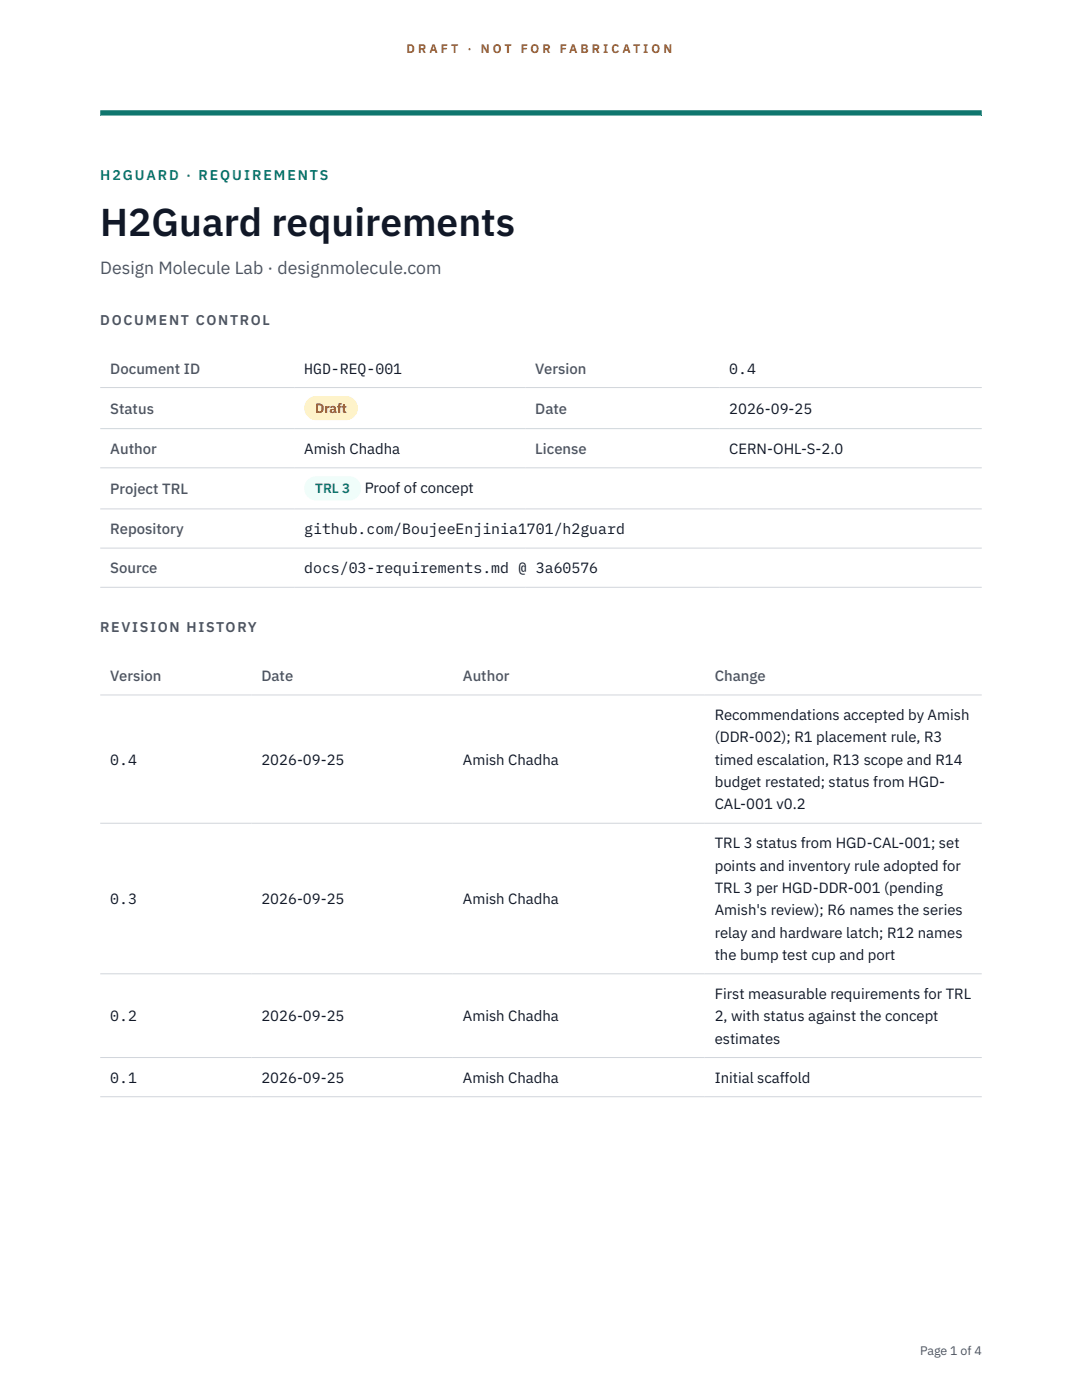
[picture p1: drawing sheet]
<svg xmlns="http://www.w3.org/2000/svg" width="216mm" height="279mm" viewBox="0 0 216 279" stroke-linecap="round" stroke-linejoin="round" font-family="sans-serif">
<defs><g id="words">
<text font-size="7.8" fill="#111827" x="20" y="47.1">H2Guard requirements</text>
<text font-size="3.5" fill="#4b5563" x="20" y="54.6">Design Molecule Lab · designmolecule.com</text>
<g font-size="3" fill="#4b5563">
<text x="22" y="74.5">Document ID</text>
<text x="106.8" y="74.5">Version</text>
<text x="22" y="82.6">Status</text>
<text x="106.8" y="82.6">Date</text>
<text x="22" y="90.6">Author</text>
<text x="106.8" y="90.6">License</text>
<text x="22" y="98.6">Project TRL</text>
<text x="22" y="106.6">Repository</text>
<text x="22" y="114.4">Source</text>
<text x="22" y="135.9">Version</text>
<text x="52.2" y="135.9">Date</text>
<text x="92.4" y="135.9">Author</text>
<text x="142.6" y="135.9">Change</text>
</g>
<g font-size="3" fill="#111827">
<text x="60.7" y="74.5">HGD-REQ-001</text>
<text x="145.5" y="74.5">0.4</text>
<text x="145.5" y="82.6">2026-09-25</text>
<text x="60.7" y="90.6">Amish Chadha</text>
<text x="145.5" y="90.6">CERN-OHL-S-2.0</text>
<text x="72.8" y="98.5">Proof of concept</text>
<text x="60.7" y="106.6">github.com/BoujeeEnjinia1701/h2guard</text>
<text x="60.7" y="114.4">docs/03-requirements.md @ 3a60576</text>
<text x="142.6" y="143.7">Recommendations accepted by Amish</text>
<text x="142.6" y="148.2">(DDR-002); R1 placement rule, R3</text>
<text x="22" y="152.6">0.4</text>
<text x="52.2" y="152.6">2026-09-25</text>
<text x="92.4" y="152.6">Amish Chadha</text>
<text x="142.6" y="152.6">timed escalation, R13 scope and R14</text>
<text x="142.6" y="157.1">budget restated; status from HGD-</text>
<text x="142.6" y="161.5">CAL-001 v0.2</text>
<text x="142.6" y="169.3">TRL 3 status from HGD-CAL-001; set</text>
<text x="142.6" y="173.8">points and inventory rule adopted for</text>
<text x="142.6" y="178.2">TRL 3 per HGD-DDR-001 (pending</text>
<text x="22" y="180.4">0.3</text>
<text x="52.2" y="180.4">2026-09-25</text>
<text x="92.4" y="180.4">Amish Chadha</text>
<text x="142.6" y="182.7">Amish's review); R6 names the series</text>
<text x="142.6" y="187.1">relay and hardware latch; R12 names</text>
<text x="142.6" y="191.5">the bump test cup and port</text>
<text x="22" y="203.8">0.2</text>
<text x="52.2" y="203.8">2026-09-25</text>
<text x="92.4" y="203.8">Amish Chadha</text>
<text x="142.6" y="199.4">First measurable requirements for TRL</text>
<text x="142.6" y="203.8">2, with status against the concept</text>
<text x="142.6" y="208.3">estimates</text>
<text x="22" y="216.1">0.1</text>
<text x="52.2" y="216.1">2026-09-25</text>
<text x="92.4" y="216.1">Amish Chadha</text>
<text x="142.6" y="216.1">Initial scaffold</text>
</g>
<text font-size="2.8" fill="#0f766e" x="20" y="36">H2GUARD · REQUIREMENTS</text>
<g font-size="2.8" fill="#4b5563">
<text x="20" y="64.8">DOCUMENT CONTROL</text>
<text x="20" y="126.2">REVISION HISTORY</text>
</g>
<text font-size="2.7" fill="#92400e" x="62.9" y="82.5">Draft</text>
<text font-size="2.7" fill="#0f766e" x="62.9" y="98.5">TRL 3</text>
<g font-size="2.5" fill="#b45309">
<text x="81.1" y="10.5">D R A F T</text>
<text x="93.3" y="10.5">·</text>
<text x="95.9" y="10.5">N O T</text>
<text x="103.9" y="10.5">F O R</text>
<text x="111.7" y="10.5">F A B R I C A T I O N</text>
</g>
<text font-size="2.5" fill="#4b5563" x="183.6" y="270.3">Page 1 of 4</text>
</g></defs>
<path d="M20 23.1h175.9zM20 22h175.9v1.1h-175.9z" fill-rule="evenodd" fill="#0f766e"/>
<path d="M20 77.3h175.9M20 85.5h175.9M20 93.4h175.9M20 101.6h175.9M20 109.4h175.9M20 117.2h175.9M20 138.7h175.9M20 164.3h175.9M20 194.3h175.9M20 211.1h175.9M20 218.9h175.9" fill="none" stroke="#d1d5db" stroke-width=".2"/>
<path d="M60.7 79h10.7v4.9h-10.7z" fill="#fef3c7"/>
<path d="M60.7 95.1h11.4v4.8h-11.4z" fill="#f0fdfa"/>
<use href="#words"/>
</svg>
